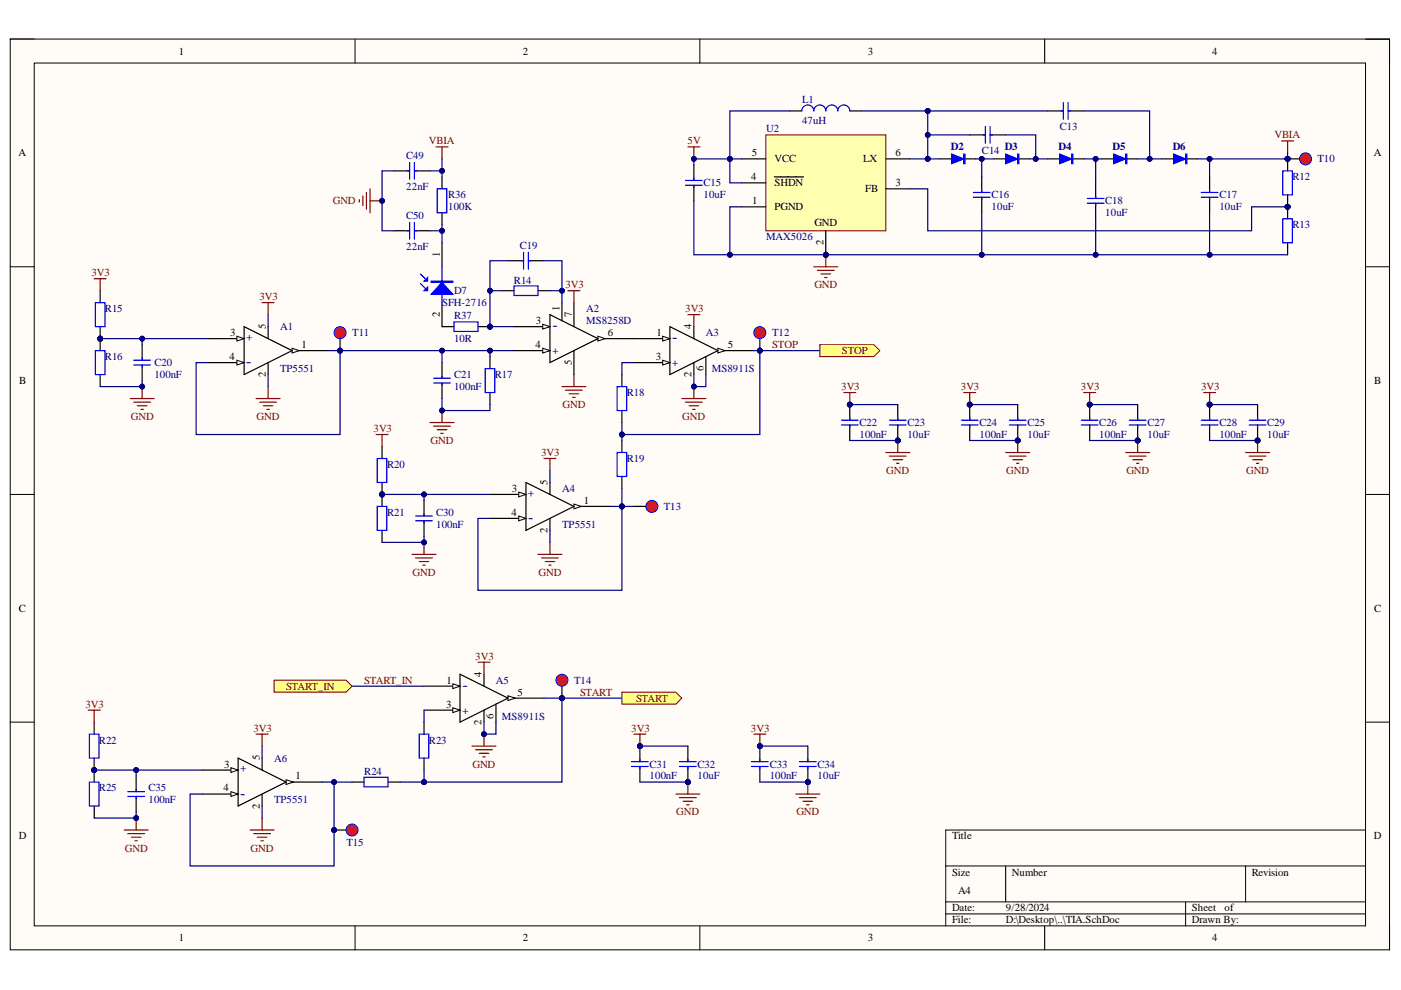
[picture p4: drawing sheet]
<svg xmlns="http://www.w3.org/2000/svg" width="297mm" height="210mm" viewBox="0 0 297 210" stroke-linecap="round" stroke-linejoin="round" font-family="sans-serif">
<defs><g id="words">
<g font-size="3.5" fill="#000080">
<text x="117.2" y="70">-</text>
<text x="53.3" y="76.1" transform="rotate(-180 53.3 76.1)">-</text>
<text x="142.5" y="72.5">-</text>
<text x="113.1" y="109.1" transform="rotate(-180 113.1 109.1)">-</text>
<text x="98" y="146.3">-</text>
<text x="52" y="167.6" transform="rotate(-180 52 167.6)">-</text>
</g>
<g font-size="2.3">
<text x="37.9" y="11.6">1</text>
<text x="110.8" y="11.6">2</text>
<text x="184" y="11.6">3</text>
<text x="257" y="11.6">4</text>
<text x="3.9" y="33.1">A</text>
<text x="159.4" y="33.1">5</text>
<text x="164.2" y="34.4">VCC</text>
<text x="183" y="34.4">LX</text>
<text x="189.8" y="33.1">6</text>
<text x="291.3" y="33.1">A</text>
<text x="159.3" y="38.2">4</text>
<text x="164.2" y="39.5">SHDN</text>
<text x="183.4" y="40.8">FB</text>
<text x="189.8" y="39.5">3</text>
<text x="159.5" y="43.3">1</text>
<text x="164.2" y="44.6">PGND</text>
<text x="172.7" y="47.9">GND</text>
<text x="174.6" y="52" transform="rotate(-90 174.6 52)">2</text>
<text x="93.2" y="54.5" transform="rotate(-90 93.2 54.5)">1</text>
<text x="118.6" y="65.9" transform="rotate(-90 118.6 65.9)">1</text>
<text x="48.8" y="71.3">3</text>
<text x="56.3" y="69.7" transform="rotate(-90 56.3 69.7)">5</text>
<text x="93.2" y="67.3" transform="rotate(-90 93.2 67.3)">2</text>
<text x="113.6" y="68.7">3</text>
<text x="121.2" y="67.2" transform="rotate(-90 121.2 67.2)">7</text>
<text x="128.8" y="71.3">6</text>
<text x="139.2" y="71.3">1</text>
<text x="146.6" y="69.7" transform="rotate(-90 146.6 69.7)">4</text>
<text x="48.6" y="76.3">4</text>
<text x="64" y="73.8">1</text>
<text x="113.5" y="73.8">4</text>
<text x="121.2" y="77.4" transform="rotate(-90 121.2 77.4)">5</text>
<text x="139.1" y="76.3">3</text>
<text x="154.3" y="73.8">5</text>
<text x="4.1" y="81.4">B</text>
<text x="56.3" y="80" transform="rotate(-90 56.3 80)">2</text>
<text x="146.6" y="80" transform="rotate(-90 146.6 80)">2</text>
<text x="149.1" y="78.7" transform="rotate(-90 149.1 78.7)">6</text>
<text x="291.4" y="81.4">B</text>
<text x="108.5" y="104.3">3</text>
<text x="116.1" y="102.8" transform="rotate(-90 116.1 102.8)">5</text>
<text x="123.8" y="106.9">1</text>
<text x="108.5" y="109.4">4</text>
<text x="116.1" y="113" transform="rotate(-90 116.1 113)">2</text>
<text x="4" y="129.7">C</text>
<text x="291.4" y="129.7">C</text>
<text x="102.1" y="143.5" transform="rotate(-90 102.1 143.5)">4</text>
<text x="94.7" y="145">1</text>
<text x="109.7" y="147.5">5</text>
<text x="94.6" y="150.1">3</text>
<text x="102.1" y="153.7" transform="rotate(-90 102.1 153.7)">2</text>
<text x="104.6" y="152.4" transform="rotate(-90 104.6 152.4)">6</text>
<text x="55.1" y="161.2" transform="rotate(-90 55.1 161.2)">5</text>
<text x="47.4" y="167.8">4</text>
<text x="47.5" y="162.7">3</text>
<text x="62.7" y="165.3">1</text>
<text x="55.1" y="171.4" transform="rotate(-90 55.1 171.4)">2</text>
<text x="4" y="178">D</text>
<text x="201.8" y="178">Title</text>
<text x="291.3" y="178">D</text>
<text x="201.8" y="185.6">Size</text>
<text x="214.5" y="185.6">Number</text>
<text x="265.4" y="185.6">Revision</text>
<text x="203.1" y="189.4">A4</text>
<text x="201.8" y="193.3">Date:</text>
<text x="201.8" y="195.8">File:</text>
<text x="213.3" y="193.3">9/28/2024</text>
<text x="213.3" y="195.8">D:\Desktop\..\TIA.SchDoc</text>
<text x="252.7" y="193.3">Sheet</text>
<text x="252.7" y="195.8">Drawn By:</text>
<text x="259.6" y="193.3">of</text>
<text x="37.9" y="199.6">1</text>
<text x="110.8" y="199.6">2</text>
<text x="184" y="199.6">3</text>
<text x="257" y="199.6">4</text>
</g>
<g font-size="2.3" fill="#000080">
<text x="170" y="21.7">L1</text>
<text x="162.4" y="28.1">U2</text>
<text x="170" y="26.3">47uH</text>
<text x="224.7" y="27.6">C13</text>
<text x="86.1" y="33.7">C49</text>
<text x="201.6" y="31.9">D2</text>
<text x="208.2" y="32.6">C14</text>
<text x="213" y="31.9">D3</text>
<text x="224.4" y="31.9">D4</text>
<text x="235.9" y="31.9">D5</text>
<text x="248.6" y="31.9">D6</text>
<text x="279.3" y="34.4">T10</text>
<text x="86.1" y="40.2">22nF</text>
<text x="149.1" y="39.5">C15</text>
<text x="274" y="38.2">R12</text>
<text x="86.1" y="46.3">C50</text>
<text x="95" y="42">R36</text>
<text x="95" y="44.6">100K</text>
<text x="149.1" y="42">10uF</text>
<text x="210.2" y="42">C16</text>
<text x="210.2" y="44.6">10uF</text>
<text x="234.3" y="43.3">C18</text>
<text x="234.3" y="45.8">10uF</text>
<text x="258.5" y="42">C17</text>
<text x="258.5" y="44.6">10uF</text>
<text x="86.1" y="53">22nF</text>
<text x="110.2" y="52.8">C19</text>
<text x="162.4" y="51">MAX5026</text>
<text x="274" y="48.4">R13</text>
<text x="93.7" y="64.9">SFH-2716</text>
<text x="96.3" y="62.4">D7</text>
<text x="109" y="60.1">R14</text>
<text x="22.2" y="66.2">R15</text>
<text x="53.5" y="71" transform="rotate(-180 53.5 71)">+</text>
<text x="59.4" y="70">A1</text>
<text x="74.7" y="71.3">T11</text>
<text x="96.3" y="67.7">R37</text>
<text x="124.3" y="66.2">A2</text>
<text x="124.3" y="68.7">MS8258D</text>
<text x="149.7" y="71.3">A3</text>
<text x="163.7" y="71.3">T12</text>
<text x="22.2" y="76.3">R16</text>
<text x="32.7" y="77.6">C20</text>
<text x="96.3" y="72.5">10R</text>
<text x="117.2" y="75.1">+</text>
<text x="142.5" y="77.6">+</text>
<text x="32.7" y="80.1">100nF</text>
<text x="59.4" y="78.9">TP5551</text>
<text x="96.3" y="80.1">C21</text>
<text x="96.3" y="82.7">100nF</text>
<text x="104.9" y="80.1">R17</text>
<text x="132.9" y="84">R18</text>
<text x="150.9" y="78.9">MS8911S</text>
<text x="182.2" y="90.3">C22</text>
<text x="182.2" y="92.9">100nF</text>
<text x="192.4" y="90.3">C23</text>
<text x="192.4" y="92.9">10uF</text>
<text x="207.7" y="90.3">C24</text>
<text x="207.7" y="92.9">100nF</text>
<text x="217.8" y="90.3">C25</text>
<text x="217.8" y="92.9">10uF</text>
<text x="233.1" y="90.3">C26</text>
<text x="233.1" y="92.9">100nF</text>
<text x="243.3" y="90.3">C27</text>
<text x="243.3" y="92.9">10uF</text>
<text x="258.5" y="90.3">C28</text>
<text x="258.5" y="92.9">100nF</text>
<text x="268.7" y="90.3">C29</text>
<text x="268.7" y="92.9">10uF</text>
<text x="82.1" y="99.3">R20</text>
<text x="132.9" y="98">R19</text>
<text x="113.3" y="104.1" transform="rotate(-180 113.3 104.1)">+</text>
<text x="119.2" y="104.3">A4</text>
<text x="82.1" y="109.4">R21</text>
<text x="92.5" y="109.4">C30</text>
<text x="92.5" y="111.9">100nF</text>
<text x="119.2" y="111.9">TP5551</text>
<text x="140.8" y="108.1">T13</text>
<text x="105.2" y="145">A5</text>
<text x="121.7" y="145">T14</text>
<text x="98" y="151.3">+</text>
<text x="106.4" y="152.6">MS8911S</text>
<text x="21" y="157.7">R22</text>
<text x="58.1" y="161.5">A6</text>
<text x="90.9" y="157.7">R23</text>
<text x="21" y="167.8">R25</text>
<text x="31.5" y="167.8">C35</text>
<text x="52.3" y="162.5" transform="rotate(-180 52.3 162.5)">+</text>
<text x="77.2" y="164.3">R24</text>
<text x="137.7" y="162.7">C31</text>
<text x="137.7" y="165.3">100nF</text>
<text x="147.9" y="162.7">C32</text>
<text x="147.9" y="165.3">10uF</text>
<text x="163.2" y="162.7">C33</text>
<text x="163.2" y="165.3">100nF</text>
<text x="173.3" y="162.7">C34</text>
<text x="173.3" y="165.3">10uF</text>
<text x="31.5" y="170.3">100nF</text>
<text x="58.1" y="170.3">TP5551</text>
<text x="73.4" y="179.3">T15</text>
</g>
<g font-size="2.3" fill="#800000">
<text x="270.2" y="29.3">VBIA</text>
<text x="90.9" y="30.6">VBIA</text>
<text x="145.8" y="30.6">5V</text>
<text x="70.6" y="43.3">GND</text>
<text x="19.4" y="58.6">3V3</text>
<text x="55" y="63.7">3V3</text>
<text x="119.9" y="61.1">3V3</text>
<text x="172.7" y="61.1">GND</text>
<text x="145.3" y="66.2">3V3</text>
<text x="163.7" y="73.8">STOP</text>
<text x="178.5" y="75.1">STOP</text>
<text x="178.3" y="82.7">3V3</text>
<text x="203.7" y="82.7">3V3</text>
<text x="229.2" y="82.7">3V3</text>
<text x="254.6" y="82.7">3V3</text>
<text x="27.7" y="89">GND</text>
<text x="54.4" y="89">GND</text>
<text x="119.3" y="86.5">GND</text>
<text x="144.7" y="89">GND</text>
<text x="79.2" y="91.6">3V3</text>
<text x="91.3" y="94.2">GND</text>
<text x="114.7" y="96.7">3V3</text>
<text x="187.9" y="100.5">GND</text>
<text x="213.4" y="100.5">GND</text>
<text x="238.8" y="100.5">GND</text>
<text x="264.2" y="100.5">GND</text>
<text x="87.5" y="122.1">GND</text>
<text x="114.2" y="122.1">GND</text>
<text x="100.8" y="139.9">3V3</text>
<text x="60.7" y="146.3">START_IN</text>
<text x="77.2" y="145">START_IN</text>
<text x="123" y="147.5">START</text>
<text x="134.8" y="148.8">START</text>
<text x="18.1" y="150.1">3V3</text>
<text x="53.7" y="155.1">3V3</text>
<text x="133.8" y="155.1">3V3</text>
<text x="159.2" y="155.1">3V3</text>
<text x="100.2" y="162.7">GND</text>
<text x="143.4" y="172.9">GND</text>
<text x="168.9" y="172.9">GND</text>
<text x="26.5" y="180.6">GND</text>
<text x="53.1" y="180.6">GND</text>
</g>
</g></defs>
<path d="M2.2 8.3h292.4v193.1h-292.4z" fill-rule="evenodd" fill="#fffcf8"/>
<path d="M2.2 8.3h292.4v193.1h-292.4z" fill="none" stroke="#000" stroke-width=".21"/>
<path d="M7.3 13.4h282.2v182.9h-282.2z" fill-rule="evenodd" fill="#fffcf8"/>
<g fill="none" stroke="#000" stroke-width=".21">
<path d="M2.2 8.3h5.1M7.3 13.4h282.2v182.9h-282.2zM75.3 8.3v5.1M148.4 8.3v5.1M221.5 8.3v5.1M289.5 8.3h5.1v5.1M2.2 56.6h5.1M289.5 56.6h5.1M2.2 104.8h5.1M289.5 104.8h5.1M2.2 153.1h5.1M289.5 153.1h5.1"/>
<path d="M289.5 176h-89v20.3M75.3 196.3v5.1M148.4 196.3v5.1M200.5 183.6h89M200.5 191.2h89M200.5 193.8h89M213.2 183.6v7.6M221.5 196.3v5.1M251.4 191.2v5.1M264.1 183.6v7.6M294.6 196.3v5.1"/>
</g>
<path d="M109 69.3h7.6" fill="none" stroke="#000" stroke-width=".25"/>
<path d="M115.1 68.8l1.5 .5-1.5 .5z" fill="#f8fcff"/>
<path d="M115.1 68.8l1.5 .5-1.5 .5z" fill="none" stroke="#000" stroke-width=".21"/>
<path d="M109 74.3h7.6" fill="none" stroke="#000" stroke-width=".25"/>
<path d="M115.1 73.8l1.5 .5-1.5 .5z" fill="#f8fcff"/>
<path d="M115.1 73.8l1.5 .5-1.5 .5z" fill="none" stroke="#000" stroke-width=".21"/>
<path d="M126.8 71.8h7.6" fill="none" stroke="#000" stroke-width=".25"/>
<path d="M126.8 71.3l1.5 .5-1.5 .5z" fill="#f8fcff"/>
<path d="M126.8 71.3l1.5 .5-1.5 .5z" fill="none" stroke="#000" stroke-width=".21"/>
<path d="M107.7 55.3h3.3M112 55.3h3.3M93.7 76.9v3.3M103.9 75.6v2.6M106.4 61.6h2.6M114.1 61.6h2.5M116.6 66.7l10.2 5.1-10.2 5.1zM119.1 64.2v3.8M121.7 64.2v5.1M121.7 74.3v5.1M93.7 81.2v3.3M103.9 83.2v2.6" fill="none" stroke="#000" stroke-width=".25"/>
<path d="M110.5 55.3h.5M111 53.5v3.6M112 53.5v3.6M112 55.3h.5M93.7 79.7v.5M102.9 78.2h2v5h-2zM109 60.6h5.1v2.1h-5.1zM91.9 81.2h3.6M91.9 80.2h3.6M93.7 81.2v.5" fill="none" stroke="#00f" stroke-width=".25"/>
<path d="M120.4 61.6h2.6M121.7 61.6v2.6M121.7 79.4v2.6M91.2 89.6h5.1M91.9 90.3h3.6M92.7 91.1h2M93.5 91.9h.5M93.7 87v2.6M119.1 82h5.1M119.9 82.7h3.6M120.7 83.5h2M121.4 84.3h.5" fill="none" stroke="#800000" stroke-width=".25"/>
<circle cx="93.7" cy="87" r=".51" fill="#000080"/>
<circle cx="93.7" cy="87" r=".51" fill="none" stroke="#000080" stroke-width=".21"/>
<circle cx="180.2" cy="85.8" r=".51" fill="#000080"/>
<circle cx="180.2" cy="85.8" r=".51" fill="none" stroke="#000080" stroke-width=".21"/>
<path d="M180.2 85.8v3.3M180.2 90.1v3.3" fill="none" stroke="#000" stroke-width=".25"/>
<circle cx="180.2" cy="85.8" r=".51" fill="#000080"/>
<circle cx="180.2" cy="85.8" r=".51" fill="none" stroke="#000080" stroke-width=".21"/>
<path d="M178.4 89.1h3.6M178.4 90.1h3.6M180.2 88.6v.5M180.2 90.1v.5" fill="none" stroke="#00f" stroke-width=".25"/>
<circle cx="190.3" cy="93.4" r=".51" fill="#000080"/>
<circle cx="190.3" cy="93.4" r=".51" fill="none" stroke="#000080" stroke-width=".21"/>
<path d="M190.3 90.1v3.3" fill="none" stroke="#000" stroke-width=".25"/>
<circle cx="190.3" cy="93.4" r=".51" fill="#000080"/>
<circle cx="190.3" cy="93.4" r=".51" fill="none" stroke="#000080" stroke-width=".21"/>
<path d="M190.3 85.8v3.3" fill="none" stroke="#000" stroke-width=".25"/>
<path d="M188.6 89.1h3.5M188.6 90.1h3.5M190.3 88.6v.5M190.3 90.1v.5" fill="none" stroke="#00f" stroke-width=".25"/>
<path d="M178.9 83.2h2.5M180.2 83.2v2.6" fill="none" stroke="#800000" stroke-width=".25"/>
<circle cx="180.2" cy="85.8" r=".51" fill="#000080"/>
<circle cx="180.2" cy="85.8" r=".51" fill="none" stroke="#000080" stroke-width=".21"/>
<path d="M187.8 95.9h5.1M188.6 96.7h3.5M189.3 97.5h2.1M190.1 98.2h.5M190.3 93.4v2.5" fill="none" stroke="#800000" stroke-width=".25"/>
<circle cx="190.3" cy="93.4" r=".51" fill="#000080"/>
<circle cx="190.3" cy="93.4" r=".51" fill="none" stroke="#000080" stroke-width=".21"/>
<path d="M134.4 71.8h7.6" fill="none" stroke="#000" stroke-width=".25"/>
<path d="M140.5 71.3l1.5 .5-1.5 .5z" fill="#f8fcff"/>
<path d="M140.5 71.3l1.5 .5-1.5 .5z" fill="none" stroke="#000" stroke-width=".21"/>
<path d="M134.4 76.9h7.6" fill="none" stroke="#000" stroke-width=".25"/>
<path d="M140.5 76.4l1.5 .5-1.5 .5z" fill="#f8fcff"/>
<path d="M140.5 76.4l1.5 .5-1.5 .5z" fill="none" stroke="#000" stroke-width=".21"/>
<path d="M152.2 74.3h7.6" fill="none" stroke="#000" stroke-width=".25"/>
<path d="M152.2 73.8l1.5 .5-1.5 .5z" fill="#f8fcff"/>
<path d="M152.2 73.8l1.5 .5-1.5 .5z" fill="none" stroke="#000" stroke-width=".21"/>
<path d="M142 69.3l10.2 5-10.2 5.1zM147.1 69.3v2.5M147.1 76.9v2.5M149.7 75.6v3.8" fill="none" stroke="#000" stroke-width=".25"/>
<path d="M145.8 66.7h2.6M147.1 66.7v2.6" fill="none" stroke="#800000" stroke-width=".25"/>
<circle cx="135.7" cy="158.2" r=".51" fill="#000080"/>
<circle cx="135.7" cy="158.2" r=".51" fill="none" stroke="#000080" stroke-width=".21"/>
<path d="M135.7 158.2v3.3M135.7 162.5v3.3" fill="none" stroke="#000" stroke-width=".25"/>
<circle cx="135.7" cy="158.2" r=".51" fill="#000080"/>
<circle cx="135.7" cy="158.2" r=".51" fill="none" stroke="#000080" stroke-width=".21"/>
<path d="M133.9 161.5h3.5M133.9 162.5h3.5M135.7 161v.5M135.7 162.5v.5" fill="none" stroke="#00f" stroke-width=".25"/>
<circle cx="145.8" cy="165.8" r=".51" fill="#000080"/>
<circle cx="145.8" cy="165.8" r=".51" fill="none" stroke="#000080" stroke-width=".21"/>
<path d="M145.8 162.5v3.3" fill="none" stroke="#000" stroke-width=".25"/>
<circle cx="145.8" cy="165.8" r=".51" fill="#000080"/>
<circle cx="145.8" cy="165.8" r=".51" fill="none" stroke="#000080" stroke-width=".21"/>
<path d="M145.8 158.2v3.3" fill="none" stroke="#000" stroke-width=".25"/>
<path d="M144.1 161.5h3.5M144.1 162.5h3.5M145.8 161v.5M145.8 162.5v.5" fill="none" stroke="#00f" stroke-width=".25"/>
<path d="M134.4 155.7h2.5M135.7 155.7v2.5" fill="none" stroke="#800000" stroke-width=".25"/>
<circle cx="135.7" cy="158.2" r=".51" fill="#000080"/>
<circle cx="135.7" cy="158.2" r=".51" fill="none" stroke="#000080" stroke-width=".21"/>
<path d="M143.3 168.4h5.1M144.1 169.1h3.5M144.8 169.9h2.1M145.6 170.6h.5M145.8 165.8v2.6" fill="none" stroke="#800000" stroke-width=".25"/>
<circle cx="145.8" cy="165.8" r=".51" fill="#000080"/>
<circle cx="145.8" cy="165.8" r=".51" fill="none" stroke="#000080" stroke-width=".21"/>
<path d="M144.6 84.5h5.1M145.3 85.3h3.6M146.1 86h2M146.9 86.8h.5M147.1 82v2.5" fill="none" stroke="#800000" stroke-width=".25"/>
<circle cx="147.1" cy="82" r=".51" fill="#000080"/>
<circle cx="147.1" cy="82" r=".51" fill="none" stroke="#000080" stroke-width=".21"/>
<path d="M89.9 145.5h7.6" fill="none" stroke="#000" stroke-width=".25"/>
<path d="M96 145l1.5 .5-1.5 .5z" fill="#f8fcff"/>
<path d="M96 145l1.5 .5-1.5 .5z" fill="none" stroke="#000" stroke-width=".21"/>
<path d="M89.9 150.6h7.6" fill="none" stroke="#000" stroke-width=".25"/>
<path d="M96 150.1l1.5 .5-1.5 .5z" fill="#f8fcff"/>
<path d="M96 150.1l1.5 .5-1.5 .5z" fill="none" stroke="#000" stroke-width=".21"/>
<path d="M107.7 148h7.6" fill="none" stroke="#000" stroke-width=".25"/>
<path d="M107.7 147.5l1.5 .5-1.5 .5z" fill="#f8fcff"/>
<path d="M107.7 147.5l1.5 .5-1.5 .5z" fill="none" stroke="#000" stroke-width=".21"/>
<path d="M97.5 142.9l10.2 5.1-10.2 5.1zM102.6 142.9v2.6M102.6 150.6v2.5M105.2 149.3v3.8" fill="none" stroke="#000" stroke-width=".25"/>
<path d="M101.3 140.4h2.6M102.6 140.4v2.5" fill="none" stroke="#800000" stroke-width=".25"/>
<circle cx="161.1" cy="158.2" r=".51" fill="#000080"/>
<circle cx="161.1" cy="158.2" r=".51" fill="none" stroke="#000080" stroke-width=".21"/>
<path d="M161.1 158.2v3.3M161.1 162.5v3.3" fill="none" stroke="#000" stroke-width=".25"/>
<circle cx="161.1" cy="158.2" r=".51" fill="#000080"/>
<circle cx="161.1" cy="158.2" r=".51" fill="none" stroke="#000080" stroke-width=".21"/>
<path d="M159.3 161.5h3.6M159.3 162.5h3.6M161.1 161v.5M161.1 162.5v.5" fill="none" stroke="#00f" stroke-width=".25"/>
<circle cx="171.3" cy="165.8" r=".51" fill="#000080"/>
<circle cx="171.3" cy="165.8" r=".51" fill="none" stroke="#000080" stroke-width=".21"/>
<path d="M171.3 162.5v3.3" fill="none" stroke="#000" stroke-width=".25"/>
<circle cx="171.3" cy="165.8" r=".51" fill="#000080"/>
<circle cx="171.3" cy="165.8" r=".51" fill="none" stroke="#000080" stroke-width=".21"/>
<path d="M171.3 158.2v3.3" fill="none" stroke="#000" stroke-width=".25"/>
<path d="M169.5 161.5h3.6M169.5 162.5h3.6M171.3 161v.5M171.3 162.5v.5" fill="none" stroke="#00f" stroke-width=".25"/>
<path d="M159.8 155.7h2.6M161.1 155.7v2.5" fill="none" stroke="#800000" stroke-width=".25"/>
<circle cx="161.1" cy="158.2" r=".51" fill="#000080"/>
<circle cx="161.1" cy="158.2" r=".51" fill="none" stroke="#000080" stroke-width=".21"/>
<path d="M168.7 168.4h5.1M169.5 169.1h3.6M170.3 169.9h2M171 170.6h.5M171.3 165.8v2.6" fill="none" stroke="#800000" stroke-width=".25"/>
<circle cx="171.3" cy="165.8" r=".51" fill="#000080"/>
<circle cx="171.3" cy="165.8" r=".51" fill="none" stroke="#000080" stroke-width=".21"/>
<path d="M100.1 158.2h5.1M100.8 159h3.6M101.6 159.7h2M102.6 155.7v2.5M102.4 160.5h.5" fill="none" stroke="#800000" stroke-width=".25"/>
<circle cx="102.6" cy="155.7" r=".51" fill="#000080"/>
<circle cx="102.6" cy="155.7" r=".51" fill="none" stroke="#000080" stroke-width=".21"/>
<path d="M131.9 79.4v2.6M131.9 87v2.6M131.9 93.4v2.5M131.9 101v2.6M89.9 153.1v2.6M42.9 168.4h7.6M74.6 165.8h2.6M82.3 165.8h2.5M89.9 160.7v2.6" fill="none" stroke="#000" stroke-width=".25"/>
<path d="M130.8 82h2.1v5h-2.1zM130.8 95.9h2.1v5.1h-2.1zM88.9 155.7h2v5h-2zM77.2 164.8h5.1v2h-5.1z" fill="none" stroke="#00f" stroke-width=".25"/>
<path d="M49 167.8l1.5 .6-1.5 .5z" fill="#f8fcff"/>
<path d="M49 167.8l1.5 .6-1.5 .5z" fill="none" stroke="#000" stroke-width=".21"/>
<path d="M42.9 163.3h7.6" fill="none" stroke="#000" stroke-width=".25"/>
<path d="M49 162.8l1.5 .5-1.5 .5z" fill="#f8fcff"/>
<path d="M49 162.8l1.5 .5-1.5 .5z" fill="none" stroke="#000" stroke-width=".21"/>
<path d="M60.7 165.8h7.6" fill="none" stroke="#000" stroke-width=".25"/>
<path d="M60.7 165.3l1.5 .5-1.5 .5z" fill="#f8fcff"/>
<path d="M60.7 165.3l1.5 .5-1.5 .5z" fill="none" stroke="#000" stroke-width=".21"/>
<path d="M50.5 160.7l10.2 5.1-10.2 5.1zM55.6 160.7v2.6M55.6 168.4v2.5" fill="none" stroke="#000" stroke-width=".25"/>
<path d="M54.3 155.7h2.5M55.6 155.7v2.5M53 176h5.1M53.8 176.7h3.6M54.6 177.5h2M55.3 178.3h.5M55.6 173.4v2.6" fill="none" stroke="#800000" stroke-width=".25"/>
<circle cx="20" cy="163.3" r=".51" fill="#000080"/>
<circle cx="20" cy="163.3" r=".51" fill="none" stroke="#000080" stroke-width=".21"/>
<path d="M20 163.3v2.5M20 170.9v2.5" fill="none" stroke="#000" stroke-width=".25"/>
<circle cx="20" cy="163.3" r=".51" fill="#000080"/>
<circle cx="20" cy="163.3" r=".51" fill="none" stroke="#000080" stroke-width=".21"/>
<path d="M19 165.8h2v5.1h-2z" fill="none" stroke="#00f" stroke-width=".25"/>
<circle cx="20" cy="163.3" r=".51" fill="#000080"/>
<circle cx="20" cy="163.3" r=".51" fill="none" stroke="#000080" stroke-width=".21"/>
<path d="M20 160.7v2.6" fill="none" stroke="#000" stroke-width=".25"/>
<circle cx="20" cy="163.3" r=".51" fill="#000080"/>
<circle cx="20" cy="163.3" r=".51" fill="none" stroke="#000080" stroke-width=".21"/>
<path d="M20 153.1v2.6M28.9 164.5v3.3M28.9 168.9v3.3" fill="none" stroke="#000" stroke-width=".25"/>
<path d="M19 155.7h2v5h-2zM27.1 168.9h3.6M27.1 167.8h3.6M28.9 167.3v.5M28.9 168.9v.5" fill="none" stroke="#00f" stroke-width=".25"/>
<path d="M18.7 150.6h2.5M20 150.6v2.5M26.3 176h5.1M27.1 176.7h3.6M27.9 177.5h2M28.6 178.3h.5M28.9 173.4v2.6" fill="none" stroke="#800000" stroke-width=".25"/>
<circle cx="28.9" cy="173.4" r=".51" fill="#000080"/>
<circle cx="28.9" cy="173.4" r=".51" fill="none" stroke="#000080" stroke-width=".21"/>
<path d="M103.9 109.9h7.6" fill="none" stroke="#000" stroke-width=".25"/>
<path d="M110 109.4l1.5 .5-1.5 .5z" fill="#f8fcff"/>
<path d="M110 109.4l1.5 .5-1.5 .5z" fill="none" stroke="#000" stroke-width=".21"/>
<path d="M103.9 104.8h7.6" fill="none" stroke="#000" stroke-width=".25"/>
<path d="M110 104.3l1.5 .5-1.5 .5z" fill="#f8fcff"/>
<path d="M110 104.3l1.5 .5-1.5 .5z" fill="none" stroke="#000" stroke-width=".21"/>
<path d="M121.7 107.4h7.6" fill="none" stroke="#000" stroke-width=".25"/>
<path d="M121.7 106.9l1.5 .5-1.5 .5z" fill="#f8fcff"/>
<path d="M121.7 106.9l1.5 .5-1.5 .5z" fill="none" stroke="#000" stroke-width=".21"/>
<path d="M111.5 102.3l10.2 5.1-10.2 5.1zM116.6 102.3v2.5M116.6 109.9v2.6" fill="none" stroke="#000" stroke-width=".25"/>
<path d="M115.3 97.2h2.6M116.6 97.2v2.6M114.1 117.5h5M114.8 118.3h3.6M115.6 119.1h2M116.3 119.8h.6M116.6 115v2.5" fill="none" stroke="#800000" stroke-width=".25"/>
<circle cx="81" cy="104.8" r=".51" fill="#000080"/>
<circle cx="81" cy="104.8" r=".51" fill="none" stroke="#000080" stroke-width=".21"/>
<path d="M81 104.8v2.6M81 112.5v2.5" fill="none" stroke="#000" stroke-width=".25"/>
<circle cx="81" cy="104.8" r=".51" fill="#000080"/>
<circle cx="81" cy="104.8" r=".51" fill="none" stroke="#000080" stroke-width=".21"/>
<path d="M80 107.4h2v5.1h-2z" fill="none" stroke="#00f" stroke-width=".25"/>
<circle cx="81" cy="104.8" r=".51" fill="#000080"/>
<circle cx="81" cy="104.8" r=".51" fill="none" stroke="#000080" stroke-width=".21"/>
<path d="M81 102.3v2.5" fill="none" stroke="#000" stroke-width=".25"/>
<circle cx="81" cy="104.8" r=".51" fill="#000080"/>
<circle cx="81" cy="104.8" r=".51" fill="none" stroke="#000080" stroke-width=".21"/>
<path d="M81 94.7v2.5M89.9 106.1v3.3M89.9 110.4v3.3" fill="none" stroke="#000" stroke-width=".25"/>
<path d="M80 97.2h2v5.1h-2zM88.1 110.4h3.6M88.1 109.4h3.6M89.9 108.9v.5M89.9 110.4v.5" fill="none" stroke="#00f" stroke-width=".25"/>
<path d="M79.7 92.1h2.6M81 92.1v2.6M87.4 117.5h5M88.1 118.3h3.6M88.9 119.1h2M89.6 119.8h.6M89.9 115v2.5" fill="none" stroke="#800000" stroke-width=".25"/>
<circle cx="89.9" cy="115" r=".51" fill="#000080"/>
<circle cx="89.9" cy="115" r=".51" fill="none" stroke="#000080" stroke-width=".21"/>
<circle cx="205.6" cy="85.8" r=".51" fill="#000080"/>
<circle cx="205.6" cy="85.8" r=".51" fill="none" stroke="#000080" stroke-width=".21"/>
<path d="M205.6 85.8v3.3M205.6 90.1v3.3" fill="none" stroke="#000" stroke-width=".25"/>
<circle cx="205.6" cy="85.8" r=".51" fill="#000080"/>
<circle cx="205.6" cy="85.8" r=".51" fill="none" stroke="#000080" stroke-width=".21"/>
<path d="M203.8 89.1h3.6M203.8 90.1h3.6M205.6 88.6v.5M205.6 90.1v.5" fill="none" stroke="#00f" stroke-width=".25"/>
<circle cx="215.8" cy="93.4" r=".51" fill="#000080"/>
<circle cx="215.8" cy="93.4" r=".51" fill="none" stroke="#000080" stroke-width=".21"/>
<path d="M215.8 90.1v3.3" fill="none" stroke="#000" stroke-width=".25"/>
<circle cx="215.8" cy="93.4" r=".51" fill="#000080"/>
<circle cx="215.8" cy="93.4" r=".51" fill="none" stroke="#000080" stroke-width=".21"/>
<path d="M215.8 85.8v3.3" fill="none" stroke="#000" stroke-width=".25"/>
<path d="M214 89.1h3.6M214 90.1h3.6M215.8 88.6v.5M215.8 90.1v.5" fill="none" stroke="#00f" stroke-width=".25"/>
<path d="M204.3 83.2h2.6M205.6 83.2v2.6" fill="none" stroke="#800000" stroke-width=".25"/>
<circle cx="205.6" cy="85.8" r=".51" fill="#000080"/>
<circle cx="205.6" cy="85.8" r=".51" fill="none" stroke="#000080" stroke-width=".21"/>
<path d="M213.2 95.9h5.1M214 96.7h3.6M214.8 97.5h2M215.5 98.2h.5M215.8 93.4v2.5" fill="none" stroke="#800000" stroke-width=".25"/>
<circle cx="215.8" cy="93.4" r=".51" fill="#000080"/>
<circle cx="215.8" cy="93.4" r=".51" fill="none" stroke="#000080" stroke-width=".21"/>
<circle cx="231" cy="85.8" r=".51" fill="#000080"/>
<circle cx="231" cy="85.8" r=".51" fill="none" stroke="#000080" stroke-width=".21"/>
<path d="M231 85.8v3.3M231 90.1v3.3" fill="none" stroke="#000" stroke-width=".25"/>
<circle cx="231" cy="85.8" r=".51" fill="#000080"/>
<circle cx="231" cy="85.8" r=".51" fill="none" stroke="#000080" stroke-width=".21"/>
<path d="M229.2 89.1h3.6M229.2 90.1h3.6M231 88.6v.5M231 90.1v.5" fill="none" stroke="#00f" stroke-width=".25"/>
<circle cx="241.2" cy="93.4" r=".51" fill="#000080"/>
<circle cx="241.2" cy="93.4" r=".51" fill="none" stroke="#000080" stroke-width=".21"/>
<path d="M241.2 90.1v3.3" fill="none" stroke="#000" stroke-width=".25"/>
<circle cx="241.2" cy="93.4" r=".51" fill="#000080"/>
<circle cx="241.2" cy="93.4" r=".51" fill="none" stroke="#000080" stroke-width=".21"/>
<path d="M241.2 85.8v3.3" fill="none" stroke="#000" stroke-width=".25"/>
<path d="M239.4 89.1h3.6M239.4 90.1h3.6M241.2 88.6v.5M241.2 90.1v.5" fill="none" stroke="#00f" stroke-width=".25"/>
<path d="M229.8 83.2h2.5M231 83.2v2.6" fill="none" stroke="#800000" stroke-width=".25"/>
<circle cx="231" cy="85.8" r=".51" fill="#000080"/>
<circle cx="231" cy="85.8" r=".51" fill="none" stroke="#000080" stroke-width=".21"/>
<path d="M238.7 95.9h5M239.4 96.7h3.6M240.2 97.5h2M241 98.2h.5M241.2 93.4v2.5" fill="none" stroke="#800000" stroke-width=".25"/>
<circle cx="241.2" cy="93.4" r=".51" fill="#000080"/>
<circle cx="241.2" cy="93.4" r=".51" fill="none" stroke="#000080" stroke-width=".21"/>
<path d="M93.7 51.5v5.1M93.7 64.2v5.1" fill="none" stroke="#000" stroke-width=".25"/>
<path d="M89.1 58.1l1.1 1M93.7 56.6v7.6M89.1 60.1l1.1 1" fill="none" stroke="#00f" stroke-width=".25"/>
<path d="M93.7 59.9l2.3 2.5h-4.6z" fill="#00f"/>
<path d="M91.4 59.6h4.6v.3h-4.6zM91.4 59.7h4.6M93.7 59.9l2.3 2.5h-4.6z" fill="none" stroke="#00f" stroke-width=".25"/>
<path d="M90.7 58.8v.8h-.8z" fill="#00f"/>
<path d="M90.7 58.8v.8h-.8z" fill="none" stroke="#00f" stroke-width=".25"/>
<path d="M89.9 61.6l.8-.7v.7z" fill="#00f"/>
<path d="M89.9 61.6l.8-.7v.7z" fill="none" stroke="#00f" stroke-width=".25"/>
<path d="M44.1 76.9h7.7" fill="none" stroke="#000" stroke-width=".25"/>
<path d="M50.2 76.4l1.6 .5-1.6 .5z" fill="#f8fcff"/>
<path d="M50.2 76.4l1.6 .5-1.6 .5z" fill="none" stroke="#000" stroke-width=".21"/>
<path d="M44.1 71.8h7.7" fill="none" stroke="#000" stroke-width=".25"/>
<path d="M50.2 71.3l1.6 .5-1.6 .5z" fill="#f8fcff"/>
<path d="M50.2 71.3l1.6 .5-1.6 .5z" fill="none" stroke="#000" stroke-width=".21"/>
<path d="M61.9 74.3h7.7" fill="none" stroke="#000" stroke-width=".25"/>
<path d="M61.9 73.8l1.6 .5-1.6 .5z" fill="#f8fcff"/>
<path d="M61.9 73.8l1.6 .5-1.6 .5z" fill="none" stroke="#000" stroke-width=".21"/>
<path d="M51.8 69.3l10.1 5-10.1 5.1zM56.8 69.3v2.5M56.8 76.9v2.5" fill="none" stroke="#000" stroke-width=".25"/>
<path d="M55.6 64.2h2.5M56.8 64.2v2.5M54.3 84.5h5.1M55.1 85.3h3.5M55.8 86h2.1M56.6 86.8h.5M56.8 82v2.5" fill="none" stroke="#800000" stroke-width=".25"/>
<circle cx="21.2" cy="71.8" r=".51" fill="#000080"/>
<circle cx="21.2" cy="71.8" r=".51" fill="none" stroke="#000080" stroke-width=".21"/>
<path d="M21.2 71.8v2.5M21.2 79.4v2.6" fill="none" stroke="#000" stroke-width=".25"/>
<circle cx="21.2" cy="71.8" r=".51" fill="#000080"/>
<circle cx="21.2" cy="71.8" r=".51" fill="none" stroke="#000080" stroke-width=".21"/>
<path d="M20.2 74.3h2.1v5.1h-2.1z" fill="none" stroke="#00f" stroke-width=".25"/>
<circle cx="21.2" cy="71.8" r=".51" fill="#000080"/>
<circle cx="21.2" cy="71.8" r=".51" fill="none" stroke="#000080" stroke-width=".21"/>
<path d="M21.2 69.3v2.5" fill="none" stroke="#000" stroke-width=".25"/>
<circle cx="21.2" cy="71.8" r=".51" fill="#000080"/>
<circle cx="21.2" cy="71.8" r=".51" fill="none" stroke="#000080" stroke-width=".21"/>
<path d="M21.2 61.6v2.6M30.1 73.1v3.3M30.1 77.4v3.3" fill="none" stroke="#000" stroke-width=".25"/>
<path d="M20.2 64.2h2.1v5.1h-2.1zM28.4 77.4h3.5M28.4 76.4h3.5M30.1 75.9v.5M30.1 77.4v.5" fill="none" stroke="#00f" stroke-width=".25"/>
<path d="M20 59.1h2.5M21.2 59.1v2.5M27.6 84.5h5.1M28.4 85.3h3.5M29.1 86h2.1M29.9 86.8h.5M30.1 82v2.5" fill="none" stroke="#800000" stroke-width=".25"/>
<circle cx="30.1" cy="82" r=".51" fill="#000080"/>
<circle cx="30.1" cy="82" r=".51" fill="none" stroke="#000080" stroke-width=".21"/>
<circle cx="256.5" cy="85.8" r=".51" fill="#000080"/>
<circle cx="256.5" cy="85.8" r=".51" fill="none" stroke="#000080" stroke-width=".21"/>
<path d="M256.5 85.8v3.3M256.5 90.1v3.3" fill="none" stroke="#000" stroke-width=".25"/>
<circle cx="256.5" cy="85.8" r=".51" fill="#000080"/>
<circle cx="256.5" cy="85.8" r=".51" fill="none" stroke="#000080" stroke-width=".21"/>
<path d="M254.7 89.1h3.5M254.7 90.1h3.5M256.5 88.6v.5M256.5 90.1v.5" fill="none" stroke="#00f" stroke-width=".25"/>
<circle cx="266.6" cy="93.4" r=".51" fill="#000080"/>
<circle cx="266.6" cy="93.4" r=".51" fill="none" stroke="#000080" stroke-width=".21"/>
<path d="M266.6 90.1v3.3" fill="none" stroke="#000" stroke-width=".25"/>
<circle cx="266.6" cy="93.4" r=".51" fill="#000080"/>
<circle cx="266.6" cy="93.4" r=".51" fill="none" stroke="#000080" stroke-width=".21"/>
<path d="M266.6 85.8v3.3" fill="none" stroke="#000" stroke-width=".25"/>
<path d="M264.9 89.1h3.5M264.9 90.1h3.5M266.6 88.6v.5M266.6 90.1v.5" fill="none" stroke="#00f" stroke-width=".25"/>
<path d="M255.2 83.2h2.5M256.5 83.2v2.6" fill="none" stroke="#800000" stroke-width=".25"/>
<circle cx="256.5" cy="85.8" r=".51" fill="#000080"/>
<circle cx="256.5" cy="85.8" r=".51" fill="none" stroke="#000080" stroke-width=".21"/>
<path d="M264.1 95.9h5.1M264.9 96.7h3.5M265.6 97.5h2.1M266.4 98.2h.5M266.6 93.4v2.5" fill="none" stroke="#800000" stroke-width=".25"/>
<circle cx="266.6" cy="93.4" r=".51" fill="#000080"/>
<circle cx="266.6" cy="93.4" r=".51" fill="none" stroke="#000080" stroke-width=".21"/>
<circle cx="72.1" cy="74.3" r=".51" fill="#000080"/>
<circle cx="72.1" cy="74.3" r=".51" fill="none" stroke="#000080" stroke-width=".21"/>
<circle cx="72.1" cy="70.5" r="1.27" fill="#ee0e22"/>
<circle cx="72.1" cy="70.5" r="1.27" fill="none" stroke="#00f" stroke-width=".21"/>
<path d="M72.1 71.8v2.5" fill="none" stroke="#000" stroke-width=".25"/>
<circle cx="72.1" cy="74.3" r=".51" fill="#000080"/>
<circle cx="72.1" cy="74.3" r=".51" fill="none" stroke="#000080" stroke-width=".21"/>
<circle cx="138.2" cy="107.4" r="1.27" fill="#ee0e22"/>
<circle cx="138.2" cy="107.4" r="1.27" fill="none" stroke="#00f" stroke-width=".21"/>
<path d="M134.4 107.4h2.5" fill="none" stroke="#000" stroke-width=".25"/>
<circle cx="70.8" cy="176" r=".51" fill="#000080"/>
<circle cx="70.8" cy="176" r=".51" fill="none" stroke="#000080" stroke-width=".21"/>
<circle cx="74.6" cy="176" r="1.27" fill="#ee0e22"/>
<circle cx="74.6" cy="176" r="1.27" fill="none" stroke="#00f" stroke-width=".21"/>
<path d="M70.8 176h2.6" fill="none" stroke="#000" stroke-width=".25"/>
<circle cx="70.8" cy="176" r=".51" fill="#000080"/>
<circle cx="70.8" cy="176" r=".51" fill="none" stroke="#000080" stroke-width=".21"/>
<path d="M92.4 31.1h2.6M93.7 31.1v2.6" fill="none" stroke="#800000" stroke-width=".25"/>
<circle cx="175.1" cy="54" r=".51" fill="#000080"/>
<circle cx="175.1" cy="54" r=".51" fill="none" stroke="#000080" stroke-width=".21"/>
<path d="M162.4 28.6h25.4v20.3h-25.4z" fill-rule="evenodd" fill="#ffffb0"/>
<path d="M162.4 28.6h25.4v20.3h-25.4z" fill="none" stroke="#800000" stroke-width=".21"/>
<path d="M157.3 43.9h5.1M175.1 48.9v5.1" fill="none" stroke="#000" stroke-width=".25"/>
<circle cx="175.1" cy="54" r=".51" fill="#000080"/>
<circle cx="175.1" cy="54" r=".51" fill="none" stroke="#000080" stroke-width=".21"/>
<path d="M147.1 35v3.3M147.1 39.3v3.3M157.3 38.8h5.1M157.3 33.7h5.1M164.1 37.5h6.3M187.8 33.7h5.1M187.8 40h5.1" fill="none" stroke="#000" stroke-width=".25"/>
<path d="M145.3 38.3h3.6M145.3 39.3h3.6M147.1 37.8v.5M147.1 39.3v.5" fill="none" stroke="#00f" stroke-width=".25"/>
<path d="M145.8 31.1h2.6M147.1 31.1v2.6" fill="none" stroke="#800000" stroke-width=".25"/>
<circle cx="147.1" cy="33.7" r=".51" fill="#000080"/>
<circle cx="147.1" cy="33.7" r=".51" fill="none" stroke="#000080" stroke-width=".21"/>
<path d="M167.5 23.5h2.5M180.2 23.5h2.5" fill="none" stroke="#000" stroke-width=".25"/>
<path d="M170 23.5a1.27 1.27 0 0 1 1.3-1.2 1.27 1.27 0 0 1 1.2 1.2 1.27 1.27 0 0 1 1.3-1.2 1.27 1.27 0 0 1 1.3 1.2 1.27 1.27 0 0 1 1.3-1.2 1.27 1.27 0 0 1 1.2 1.2 1.27 1.27 0 0 1 1.3-1.2 1.27 1.27 0 0 1 1.3 1.2" fill="none" stroke="#00f" stroke-width=".25"/>
<path d="M172.5 56.6h5.1M173.3 57.3h3.6M174.1 58.1h2M174.8 58.8h.5M175.1 54v2.6" fill="none" stroke="#800000" stroke-width=".25"/>
<circle cx="175.1" cy="54" r=".51" fill="#000080"/>
<circle cx="175.1" cy="54" r=".51" fill="none" stroke="#000080" stroke-width=".21"/>
<path d="M199.2 33.7h2.6M204.3 33.7h2.6" fill="none" stroke="#000" stroke-width=".25"/>
<path d="M204.3 32.7h.3v2h-.3zM204.5 32.7v2" fill="none" stroke="#00f" stroke-width=".25"/>
<path d="M201.8 32.7l2.5 1-2.5 1z" fill="#00f"/>
<path d="M201.8 32.7l2.5 1-2.5 1zM208.4 28.6h.5M208.9 26.8v3.6M209.9 26.8v3.6M209.9 28.6h.5M227.2 32.7h.3v2h-.3zM227.3 32.7v2" fill="none" stroke="#00f" stroke-width=".25"/>
<path d="M205.6 28.6h3.3M209.9 28.6h3.3M222.1 33.7h2.6M227.2 33.7h2.6" fill="none" stroke="#000" stroke-width=".25"/>
<path d="M224.7 32.7l2.5 1-2.5 1z" fill="#00f"/>
<path d="M215.8 32.7h.2v2h-.2zM215.9 32.7v2M224.7 32.7l2.5 1-2.5 1z" fill="none" stroke="#00f" stroke-width=".25"/>
<path d="M210.7 33.7h2.5M215.8 33.7h2.5" fill="none" stroke="#000" stroke-width=".25"/>
<path d="M213.2 32.7l2.6 1-2.6 1z" fill="#00f"/>
<path d="M213.2 32.7l2.6 1-2.6 1zM206.4 40.8h3.5M206.4 41.8h3.5M208.2 40.3v.5M208.2 41.8v.5M230.5 42.1h3.6M230.5 43.1h3.6M232.3 41.6v.5M232.3 43.1v.5" fill="none" stroke="#00f" stroke-width=".25"/>
<path d="M208.2 37.5v3.3M232.3 38.8v3.3M208.2 41.8v3.3M232.3 43.1v3.3" fill="none" stroke="#000" stroke-width=".25"/>
<circle cx="273" cy="43.9" r=".51" fill="#000080"/>
<circle cx="273" cy="43.9" r=".51" fill="none" stroke="#000080" stroke-width=".21"/>
<path d="M273 43.9v2.5M273 51.5v2.5" fill="none" stroke="#000" stroke-width=".25"/>
<circle cx="273" cy="43.9" r=".51" fill="#000080"/>
<circle cx="273" cy="43.9" r=".51" fill="none" stroke="#000080" stroke-width=".21"/>
<path d="M272 46.4h2v5.1h-2z" fill="none" stroke="#00f" stroke-width=".25"/>
<circle cx="273" cy="43.9" r=".51" fill="#000080"/>
<circle cx="273" cy="43.9" r=".51" fill="none" stroke="#000080" stroke-width=".21"/>
<circle cx="273" cy="33.7" r=".51" fill="#000080"/>
<circle cx="273" cy="33.7" r=".51" fill="none" stroke="#000080" stroke-width=".21"/>
<path d="M273 41.3v2.6" fill="none" stroke="#000" stroke-width=".25"/>
<circle cx="273" cy="43.9" r=".51" fill="#000080"/>
<circle cx="273" cy="43.9" r=".51" fill="none" stroke="#000080" stroke-width=".21"/>
<path d="M273 33.7v2.5" fill="none" stroke="#000" stroke-width=".25"/>
<circle cx="273" cy="33.7" r=".51" fill="#000080"/>
<circle cx="273" cy="33.7" r=".51" fill="none" stroke="#000080" stroke-width=".21"/>
<path d="M238.7 32.7h.2v2h-.2zM238.8 32.7v2M272 36.2h2v5.1h-2z" fill="none" stroke="#00f" stroke-width=".25"/>
<path d="M233.6 33.7h2.5M238.7 33.7h2.5" fill="none" stroke="#000" stroke-width=".25"/>
<path d="M236.1 32.7l2.6 1-2.6 1z" fill="#00f"/>
<path d="M236.1 32.7l2.6 1-2.6 1z" fill="none" stroke="#00f" stroke-width=".25"/>
<circle cx="273" cy="33.7" r=".51" fill="#000080"/>
<circle cx="273" cy="33.7" r=".51" fill="none" stroke="#000080" stroke-width=".21"/>
<circle cx="276.8" cy="33.7" r="1.27" fill="#ee0e22"/>
<circle cx="276.8" cy="33.7" r="1.27" fill="none" stroke="#00f" stroke-width=".21"/>
<path d="M273 33.7h2.5" fill="none" stroke="#000" stroke-width=".25"/>
<circle cx="273" cy="33.7" r=".51" fill="#000080"/>
<circle cx="273" cy="33.7" r=".51" fill="none" stroke="#000080" stroke-width=".21"/>
<path d="M271.7 29.9h2.6M273 29.9v2.5" fill="none" stroke="#800000" stroke-width=".25"/>
<path d="M222.1 23.5h3.3M226.5 23.5h3.3M246.3 33.7h2.5M251.4 33.7h2.5M256.5 37.5v3.3M256.5 41.8v3.3" fill="none" stroke="#000" stroke-width=".25"/>
<path d="M224.9 23.5h.5M225.4 21.7v3.6M226.5 21.7v3.6M226.5 23.5h.5M251.4 32.7h.2v2h-.2zM251.5 32.7v2M254.7 40.8h3.5M254.7 41.8h3.5M256.5 40.3v.5M256.5 41.8v.5" fill="none" stroke="#00f" stroke-width=".25"/>
<path d="M248.8 32.7l2.6 1-2.6 1z" fill="#00f"/>
<path d="M248.8 32.7l2.6 1-2.6 1z" fill="none" stroke="#00f" stroke-width=".25"/>
<circle cx="119.1" cy="148" r=".51" fill="#000080"/>
<circle cx="119.1" cy="148" r=".51" fill="none" stroke="#000080" stroke-width=".21"/>
<circle cx="119.1" cy="144.2" r="1.27" fill="#ee0e22"/>
<circle cx="119.1" cy="144.2" r="1.27" fill="none" stroke="#00f" stroke-width=".21"/>
<path d="M119.1 145.5v2.5" fill="none" stroke="#000" stroke-width=".25"/>
<circle cx="119.1" cy="148" r=".51" fill="#000080"/>
<circle cx="119.1" cy="148" r=".51" fill="none" stroke="#000080" stroke-width=".21"/>
<circle cx="161.1" cy="74.3" r=".51" fill="#000080"/>
<circle cx="161.1" cy="74.3" r=".51" fill="none" stroke="#000080" stroke-width=".21"/>
<circle cx="161.1" cy="70.5" r="1.27" fill="#ee0e22"/>
<circle cx="161.1" cy="70.5" r="1.27" fill="none" stroke="#00f" stroke-width=".21"/>
<path d="M161.1 71.8v2.5" fill="none" stroke="#000" stroke-width=".25"/>
<circle cx="161.1" cy="74.3" r=".51" fill="#000080"/>
<circle cx="161.1" cy="74.3" r=".51" fill="none" stroke="#000080" stroke-width=".21"/>
<path d="M83.5 36.2h3.3M87.9 36.2h3.3M93.7 37.5v2.5M83.5 48.9h3.3M87.9 48.9h3.3M93.7 45.1v2.6" fill="none" stroke="#000" stroke-width=".25"/>
<path d="M86.3 36.2h.5M86.8 34.4v3.6M87.9 34.4v3.6M87.9 36.2h.5M86.3 48.9h.5M86.8 47.2v3.5M87.9 47.2v3.5M87.9 48.9h.5M92.7 40h2v5.1h-2z" fill="none" stroke="#00f" stroke-width=".25"/>
<path d="M273 32.4v1.3" fill="none" stroke="#000080" stroke-width=".25"/>
<circle cx="273" cy="33.7" r=".51" fill="#000080"/>
<circle cx="273" cy="33.7" r=".51" fill="none" stroke="#000080" stroke-width=".21"/>
<path d="M28.9 172.2v1.2h-8.9" fill="none" stroke="#000080" stroke-width=".25"/>
<circle cx="28.9" cy="173.4" r=".51" fill="#000080"/>
<circle cx="28.9" cy="173.4" r=".51" fill="none" stroke="#000080" stroke-width=".21"/>
<path d="M20 163.3h22.9" fill="none" stroke="#000080" stroke-width=".25"/>
<circle cx="20" cy="163.3" r=".51" fill="#000080"/>
<circle cx="20" cy="163.3" r=".51" fill="none" stroke="#000080" stroke-width=".21"/>
<circle cx="28.9" cy="163.3" r=".51" fill="#000080"/>
<circle cx="28.9" cy="163.3" r=".51" fill="none" stroke="#000080" stroke-width=".21"/>
<path d="M30.1 80.7v1.3h-8.9" fill="none" stroke="#000080" stroke-width=".25"/>
<circle cx="30.1" cy="82" r=".51" fill="#000080"/>
<circle cx="30.1" cy="82" r=".51" fill="none" stroke="#000080" stroke-width=".21"/>
<path d="M21.2 71.8h22.9" fill="none" stroke="#000080" stroke-width=".25"/>
<circle cx="21.2" cy="71.8" r=".51" fill="#000080"/>
<circle cx="21.2" cy="71.8" r=".51" fill="none" stroke="#000080" stroke-width=".21"/>
<circle cx="30.1" cy="71.8" r=".51" fill="#000080"/>
<circle cx="30.1" cy="71.8" r=".51" fill="none" stroke="#000080" stroke-width=".21"/>
<path d="M74.6 165.8h-3.8v17.8h-30.5v-15.2h2.6" fill="none" stroke="#000080" stroke-width=".25"/>
<circle cx="70.8" cy="176" r=".51" fill="#000080"/>
<circle cx="70.8" cy="176" r=".51" fill="none" stroke="#000080" stroke-width=".21"/>
<circle cx="70.8" cy="165.8" r=".51" fill="#000080"/>
<circle cx="70.8" cy="165.8" r=".51" fill="none" stroke="#000080" stroke-width=".21"/>
<path d="M72.1 74.3v17.8h-30.5v-15.2h2.5" fill="none" stroke="#000080" stroke-width=".25"/>
<circle cx="72.1" cy="74.3" r=".51" fill="#000080"/>
<circle cx="72.1" cy="74.3" r=".51" fill="none" stroke="#000080" stroke-width=".21"/>
<path d="M68.3 165.8h2.5" fill="none" stroke="#000080" stroke-width=".25"/>
<circle cx="70.8" cy="165.8" r=".51" fill="#000080"/>
<circle cx="70.8" cy="165.8" r=".51" fill="none" stroke="#000080" stroke-width=".21"/>
<path d="M69.6 74.3h24.1" fill="none" stroke="#000080" stroke-width=".25"/>
<circle cx="93.7" cy="74.3" r=".51" fill="#000080"/>
<circle cx="93.7" cy="74.3" r=".51" fill="none" stroke="#000080" stroke-width=".21"/>
<circle cx="72.1" cy="74.3" r=".51" fill="#000080"/>
<circle cx="72.1" cy="74.3" r=".51" fill="none" stroke="#000080" stroke-width=".21"/>
<path d="M89.9 113.7v1.3h-8.9M74.6 145.5h15.3" fill="none" stroke="#000080" stroke-width=".25"/>
<circle cx="89.9" cy="115" r=".51" fill="#000080"/>
<circle cx="89.9" cy="115" r=".51" fill="none" stroke="#000080" stroke-width=".21"/>
<path d="M81 104.8h22.9" fill="none" stroke="#000080" stroke-width=".25"/>
<circle cx="81" cy="104.8" r=".51" fill="#000080"/>
<circle cx="81" cy="104.8" r=".51" fill="none" stroke="#000080" stroke-width=".21"/>
<circle cx="89.9" cy="104.8" r=".51" fill="#000080"/>
<circle cx="89.9" cy="104.8" r=".51" fill="none" stroke="#000080" stroke-width=".21"/>
<path d="M84.8 165.8h5.1" fill="none" stroke="#000080" stroke-width=".25"/>
<circle cx="89.9" cy="165.8" r=".51" fill="#000080"/>
<circle cx="89.9" cy="165.8" r=".51" fill="none" stroke="#000080" stroke-width=".21"/>
<path d="M119.1 148v17.8h-29.2" fill="none" stroke="#000080" stroke-width=".25"/>
<circle cx="89.9" cy="165.8" r=".51" fill="#000080"/>
<circle cx="89.9" cy="165.8" r=".51" fill="none" stroke="#000080" stroke-width=".21"/>
<circle cx="119.1" cy="148" r=".51" fill="#000080"/>
<circle cx="119.1" cy="148" r=".51" fill="none" stroke="#000080" stroke-width=".21"/>
<path d="M91.2 48.9h2.5v2.6" fill="none" stroke="#000080" stroke-width=".25"/>
<circle cx="93.7" cy="48.9" r=".51" fill="#000080"/>
<circle cx="93.7" cy="48.9" r=".51" fill="none" stroke="#000080" stroke-width=".21"/>
<path d="M93.7 33.7v2.5h-2.5" fill="none" stroke="#000080" stroke-width=".25"/>
<circle cx="93.7" cy="36.2" r=".51" fill="#000080"/>
<circle cx="93.7" cy="36.2" r=".51" fill="none" stroke="#000080" stroke-width=".21"/>
<path d="M93.7 84.5v2.5h10.2v-1.2" fill="none" stroke="#000080" stroke-width=".25"/>
<circle cx="93.7" cy="87" r=".51" fill="#000080"/>
<circle cx="93.7" cy="87" r=".51" fill="none" stroke="#000080" stroke-width=".21"/>
<path d="M109 74.3h-15.3v2.6" fill="none" stroke="#000080" stroke-width=".25"/>
<circle cx="103.9" cy="74.3" r=".51" fill="#000080"/>
<circle cx="103.9" cy="74.3" r=".51" fill="none" stroke="#000080" stroke-width=".21"/>
<circle cx="93.7" cy="74.3" r=".51" fill="#000080"/>
<circle cx="93.7" cy="74.3" r=".51" fill="none" stroke="#000080" stroke-width=".21"/>
<path d="M131.9 107.4v17.8h-30.6v-15.3h2.6" fill="none" stroke="#000080" stroke-width=".25"/>
<circle cx="131.9" cy="107.4" r=".51" fill="#000080"/>
<circle cx="131.9" cy="107.4" r=".51" fill="none" stroke="#000080" stroke-width=".21"/>
<path d="M102.6 153.1v2.6h2.6v-2.6" fill="none" stroke="#000080" stroke-width=".25"/>
<circle cx="102.6" cy="155.7" r=".51" fill="#000080"/>
<circle cx="102.6" cy="155.7" r=".51" fill="none" stroke="#000080" stroke-width=".21"/>
<path d="M103.9 61.6h2.5" fill="none" stroke="#000080" stroke-width=".25"/>
<circle cx="103.9" cy="61.6" r=".51" fill="#000080"/>
<circle cx="103.9" cy="61.6" r=".51" fill="none" stroke="#000080" stroke-width=".21"/>
<path d="M107.7 55.3h-3.8v14" fill="none" stroke="#000080" stroke-width=".25"/>
<circle cx="103.9" cy="69.3" r=".51" fill="#000080"/>
<circle cx="103.9" cy="69.3" r=".51" fill="none" stroke="#000080" stroke-width=".21"/>
<circle cx="103.9" cy="61.6" r=".51" fill="#000080"/>
<circle cx="103.9" cy="61.6" r=".51" fill="none" stroke="#000080" stroke-width=".21"/>
<path d="M115.3 148h16.6" fill="none" stroke="#000080" stroke-width=".25"/>
<circle cx="119.1" cy="148" r=".51" fill="#000080"/>
<circle cx="119.1" cy="148" r=".51" fill="none" stroke="#000080" stroke-width=".21"/>
<path d="M115.3 55.3h3.8v8.9" fill="none" stroke="#000080" stroke-width=".25"/>
<circle cx="119.1" cy="61.6" r=".51" fill="#000080"/>
<circle cx="119.1" cy="61.6" r=".51" fill="none" stroke="#000080" stroke-width=".21"/>
<path d="M116.6 61.6h2.5" fill="none" stroke="#000080" stroke-width=".25"/>
<circle cx="119.1" cy="61.6" r=".51" fill="#000080"/>
<circle cx="119.1" cy="61.6" r=".51" fill="none" stroke="#000080" stroke-width=".21"/>
<path d="M129.3 107.4h2.6" fill="none" stroke="#000080" stroke-width=".25"/>
<circle cx="131.9" cy="107.4" r=".51" fill="#000080"/>
<circle cx="131.9" cy="107.4" r=".51" fill="none" stroke="#000080" stroke-width=".21"/>
<path d="M131.9 107.4h2.5" fill="none" stroke="#000080" stroke-width=".25"/>
<circle cx="131.9" cy="107.4" r=".51" fill="#000080"/>
<circle cx="131.9" cy="107.4" r=".51" fill="none" stroke="#000080" stroke-width=".21"/>
<path d="M161.1 74.3v17.8h-29.2" fill="none" stroke="#000080" stroke-width=".25"/>
<circle cx="131.9" cy="92.1" r=".51" fill="#000080"/>
<circle cx="131.9" cy="92.1" r=".51" fill="none" stroke="#000080" stroke-width=".21"/>
<circle cx="161.1" cy="74.3" r=".51" fill="#000080"/>
<circle cx="161.1" cy="74.3" r=".51" fill="none" stroke="#000080" stroke-width=".21"/>
<path d="M134.4 76.9h-2.5v2.5M135.7 165.8h10.1" fill="none" stroke="#000080" stroke-width=".25"/>
<circle cx="145.8" cy="165.8" r=".51" fill="#000080"/>
<circle cx="145.8" cy="165.8" r=".51" fill="none" stroke="#000080" stroke-width=".21"/>
<path d="M135.7 158.2h10.1" fill="none" stroke="#000080" stroke-width=".25"/>
<circle cx="135.7" cy="158.2" r=".51" fill="#000080"/>
<circle cx="135.7" cy="158.2" r=".51" fill="none" stroke="#000080" stroke-width=".21"/>
<path d="M147.1 79.4v2.6h2.6v-2.6" fill="none" stroke="#000080" stroke-width=".25"/>
<circle cx="147.1" cy="82" r=".51" fill="#000080"/>
<circle cx="147.1" cy="82" r=".51" fill="none" stroke="#000080" stroke-width=".21"/>
<path d="M147.1 42.6v11.4h28" fill="none" stroke="#000080" stroke-width=".25"/>
<circle cx="154.7" cy="54" r=".51" fill="#000080"/>
<circle cx="154.7" cy="54" r=".51" fill="none" stroke="#000080" stroke-width=".21"/>
<circle cx="175.1" cy="54" r=".51" fill="#000080"/>
<circle cx="175.1" cy="54" r=".51" fill="none" stroke="#000080" stroke-width=".21"/>
<path d="M157.3 33.7h-10.2v1.3" fill="none" stroke="#000080" stroke-width=".25"/>
<circle cx="154.7" cy="33.7" r=".51" fill="#000080"/>
<circle cx="154.7" cy="33.7" r=".51" fill="none" stroke="#000080" stroke-width=".21"/>
<circle cx="147.1" cy="33.7" r=".51" fill="#000080"/>
<circle cx="147.1" cy="33.7" r=".51" fill="none" stroke="#000080" stroke-width=".21"/>
<path d="M157.3 43.9h-2.6v10.1" fill="none" stroke="#000080" stroke-width=".25"/>
<circle cx="154.7" cy="54" r=".51" fill="#000080"/>
<circle cx="154.7" cy="54" r=".51" fill="none" stroke="#000080" stroke-width=".21"/>
<path d="M154.7 33.7v5.1h2.6" fill="none" stroke="#000080" stroke-width=".25"/>
<circle cx="154.7" cy="33.7" r=".51" fill="#000080"/>
<circle cx="154.7" cy="33.7" r=".51" fill="none" stroke="#000080" stroke-width=".21"/>
<path d="M167.5 23.5h-12.8v10.2" fill="none" stroke="#000080" stroke-width=".25"/>
<circle cx="154.7" cy="33.7" r=".51" fill="#000080"/>
<circle cx="154.7" cy="33.7" r=".51" fill="none" stroke="#000080" stroke-width=".21"/>
<path d="M159.8 74.3h14" fill="none" stroke="#000080" stroke-width=".25"/>
<circle cx="161.1" cy="74.3" r=".51" fill="#000080"/>
<circle cx="161.1" cy="74.3" r=".51" fill="none" stroke="#000080" stroke-width=".21"/>
<path d="M161.1 165.8h10.2" fill="none" stroke="#000080" stroke-width=".25"/>
<circle cx="171.3" cy="165.8" r=".51" fill="#000080"/>
<circle cx="171.3" cy="165.8" r=".51" fill="none" stroke="#000080" stroke-width=".21"/>
<path d="M161.1 158.2h10.2" fill="none" stroke="#000080" stroke-width=".25"/>
<circle cx="161.1" cy="158.2" r=".51" fill="#000080"/>
<circle cx="161.1" cy="158.2" r=".51" fill="none" stroke="#000080" stroke-width=".21"/>
<path d="M175.1 54h97.9" fill="none" stroke="#000080" stroke-width=".25"/>
<circle cx="175.1" cy="54" r=".51" fill="#000080"/>
<circle cx="175.1" cy="54" r=".51" fill="none" stroke="#000080" stroke-width=".21"/>
<circle cx="208.1" cy="54" r=".51" fill="#000080"/>
<circle cx="208.1" cy="54" r=".51" fill="none" stroke="#000080" stroke-width=".21"/>
<circle cx="232.3" cy="54" r=".51" fill="#000080"/>
<circle cx="232.3" cy="54" r=".51" fill="none" stroke="#000080" stroke-width=".21"/>
<circle cx="256.5" cy="54" r=".51" fill="#000080"/>
<circle cx="256.5" cy="54" r=".51" fill="none" stroke="#000080" stroke-width=".21"/>
<path d="M180.2 93.4h10.1" fill="none" stroke="#000080" stroke-width=".25"/>
<circle cx="190.3" cy="93.4" r=".51" fill="#000080"/>
<circle cx="190.3" cy="93.4" r=".51" fill="none" stroke="#000080" stroke-width=".21"/>
<path d="M180.2 85.8h10.1" fill="none" stroke="#000080" stroke-width=".25"/>
<circle cx="180.2" cy="85.8" r=".51" fill="#000080"/>
<circle cx="180.2" cy="85.8" r=".51" fill="none" stroke="#000080" stroke-width=".21"/>
<path d="M182.7 23.5h14" fill="none" stroke="#000080" stroke-width=".25"/>
<circle cx="196.7" cy="23.5" r=".51" fill="#000080"/>
<circle cx="196.7" cy="23.5" r=".51" fill="none" stroke="#000080" stroke-width=".21"/>
<path d="M192.9 40h3.8v8.9h68.7v-5h7.6" fill="none" stroke="#000080" stroke-width=".25"/>
<circle cx="273" cy="43.9" r=".51" fill="#000080"/>
<circle cx="273" cy="43.9" r=".51" fill="none" stroke="#000080" stroke-width=".21"/>
<path d="M192.9 33.7h3.8" fill="none" stroke="#000080" stroke-width=".25"/>
<circle cx="196.7" cy="33.7" r=".51" fill="#000080"/>
<circle cx="196.7" cy="33.7" r=".51" fill="none" stroke="#000080" stroke-width=".21"/>
<path d="M196.7 33.7h2.5" fill="none" stroke="#000080" stroke-width=".25"/>
<circle cx="196.7" cy="33.7" r=".51" fill="#000080"/>
<circle cx="196.7" cy="33.7" r=".51" fill="none" stroke="#000080" stroke-width=".21"/>
<path d="M196.7 28.6h8.9" fill="none" stroke="#000080" stroke-width=".25"/>
<circle cx="196.7" cy="28.6" r=".51" fill="#000080"/>
<circle cx="196.7" cy="28.6" r=".51" fill="none" stroke="#000080" stroke-width=".21"/>
<path d="M196.7 23.5h25.4" fill="none" stroke="#000080" stroke-width=".25"/>
<circle cx="196.7" cy="23.5" r=".51" fill="#000080"/>
<circle cx="196.7" cy="23.5" r=".51" fill="none" stroke="#000080" stroke-width=".21"/>
<path d="M205.6 93.4h10.2" fill="none" stroke="#000080" stroke-width=".25"/>
<circle cx="215.8" cy="93.4" r=".51" fill="#000080"/>
<circle cx="215.8" cy="93.4" r=".51" fill="none" stroke="#000080" stroke-width=".21"/>
<path d="M205.6 85.8h10.2" fill="none" stroke="#000080" stroke-width=".25"/>
<circle cx="205.6" cy="85.8" r=".51" fill="#000080"/>
<circle cx="205.6" cy="85.8" r=".51" fill="none" stroke="#000080" stroke-width=".21"/>
<path d="M206.9 33.7h3.8" fill="none" stroke="#000080" stroke-width=".25"/>
<circle cx="208.1" cy="33.7" r=".51" fill="#000080"/>
<circle cx="208.1" cy="33.7" r=".51" fill="none" stroke="#000080" stroke-width=".21"/>
<path d="M213.2 28.6h6.4v5.1h2.5" fill="none" stroke="#000080" stroke-width=".25"/>
<circle cx="219.6" cy="33.7" r=".51" fill="#000080"/>
<circle cx="219.6" cy="33.7" r=".51" fill="none" stroke="#000080" stroke-width=".21"/>
<path d="M218.3 33.7h1.3" fill="none" stroke="#000080" stroke-width=".25"/>
<circle cx="219.6" cy="33.7" r=".51" fill="#000080"/>
<circle cx="219.6" cy="33.7" r=".51" fill="none" stroke="#000080" stroke-width=".21"/>
<path d="M229.8 33.7h3.8" fill="none" stroke="#000080" stroke-width=".25"/>
<circle cx="232.3" cy="33.7" r=".51" fill="#000080"/>
<circle cx="232.3" cy="33.7" r=".51" fill="none" stroke="#000080" stroke-width=".21"/>
<path d="M229.8 23.5h13.9v10.2" fill="none" stroke="#000080" stroke-width=".25"/>
<circle cx="243.7" cy="33.7" r=".51" fill="#000080"/>
<circle cx="243.7" cy="33.7" r=".51" fill="none" stroke="#000080" stroke-width=".21"/>
<path d="M231 93.4h10.2" fill="none" stroke="#000080" stroke-width=".25"/>
<circle cx="241.2" cy="93.4" r=".51" fill="#000080"/>
<circle cx="241.2" cy="93.4" r=".51" fill="none" stroke="#000080" stroke-width=".21"/>
<path d="M231 85.8h10.2" fill="none" stroke="#000080" stroke-width=".25"/>
<circle cx="231" cy="85.8" r=".51" fill="#000080"/>
<circle cx="231" cy="85.8" r=".51" fill="none" stroke="#000080" stroke-width=".21"/>
<path d="M241.2 33.7h5.1" fill="none" stroke="#000080" stroke-width=".25"/>
<circle cx="243.7" cy="33.7" r=".51" fill="#000080"/>
<circle cx="243.7" cy="33.7" r=".51" fill="none" stroke="#000080" stroke-width=".21"/>
<path d="M253.9 33.7h19.1" fill="none" stroke="#000080" stroke-width=".25"/>
<circle cx="256.5" cy="33.7" r=".51" fill="#000080"/>
<circle cx="256.5" cy="33.7" r=".51" fill="none" stroke="#000080" stroke-width=".21"/>
<circle cx="273" cy="33.7" r=".51" fill="#000080"/>
<circle cx="273" cy="33.7" r=".51" fill="none" stroke="#000080" stroke-width=".21"/>
<path d="M256.5 93.4h10.1" fill="none" stroke="#000080" stroke-width=".25"/>
<circle cx="266.6" cy="93.4" r=".51" fill="#000080"/>
<circle cx="266.6" cy="93.4" r=".51" fill="none" stroke="#000080" stroke-width=".21"/>
<path d="M256.5 85.8h10.1" fill="none" stroke="#000080" stroke-width=".25"/>
<circle cx="256.5" cy="85.8" r=".51" fill="#000080"/>
<circle cx="256.5" cy="85.8" r=".51" fill="none" stroke="#000080" stroke-width=".21"/>
<path d="M28.9 163.3v1.2" fill="none" stroke="#000080" stroke-width=".25"/>
<circle cx="28.9" cy="163.3" r=".51" fill="#000080"/>
<circle cx="28.9" cy="163.3" r=".51" fill="none" stroke="#000080" stroke-width=".21"/>
<path d="M30.1 71.8v1.3" fill="none" stroke="#000080" stroke-width=".25"/>
<circle cx="30.1" cy="71.8" r=".51" fill="#000080"/>
<circle cx="30.1" cy="71.8" r=".51" fill="none" stroke="#000080" stroke-width=".21"/>
<path d="M56.8 66.7v2.6M56.8 79.4v2.6M55.6 158.2v2.5M55.6 170.9v2.5M89.9 163.3v2.5" fill="none" stroke="#000080" stroke-width=".25"/>
<circle cx="89.9" cy="165.8" r=".51" fill="#000080"/>
<circle cx="89.9" cy="165.8" r=".51" fill="none" stroke="#000080" stroke-width=".21"/>
<path d="M89.9 104.8v1.3M89.9 150.6v2.5" fill="none" stroke="#000080" stroke-width=".25"/>
<circle cx="89.9" cy="104.8" r=".51" fill="#000080"/>
<circle cx="89.9" cy="104.8" r=".51" fill="none" stroke="#000080" stroke-width=".21"/>
<path d="M93.7 47.7v1.2" fill="none" stroke="#000080" stroke-width=".25"/>
<circle cx="93.7" cy="48.9" r=".51" fill="#000080"/>
<circle cx="93.7" cy="48.9" r=".51" fill="none" stroke="#000080" stroke-width=".21"/>
<path d="M93.7 36.2v1.3" fill="none" stroke="#000080" stroke-width=".25"/>
<circle cx="93.7" cy="36.2" r=".51" fill="#000080"/>
<circle cx="93.7" cy="36.2" r=".51" fill="none" stroke="#000080" stroke-width=".21"/>
<path d="M103.9 74.3v1.3" fill="none" stroke="#000080" stroke-width=".25"/>
<circle cx="103.9" cy="74.3" r=".51" fill="#000080"/>
<circle cx="103.9" cy="74.3" r=".51" fill="none" stroke="#000080" stroke-width=".21"/>
<path d="M116.6 99.8v2.5M116.6 112.5v2.5M131.9 103.6v3.8" fill="none" stroke="#000080" stroke-width=".25"/>
<circle cx="131.9" cy="107.4" r=".51" fill="#000080"/>
<circle cx="131.9" cy="107.4" r=".51" fill="none" stroke="#000080" stroke-width=".21"/>
<path d="M131.9 92.1v1.3" fill="none" stroke="#000080" stroke-width=".25"/>
<circle cx="131.9" cy="92.1" r=".51" fill="#000080"/>
<circle cx="131.9" cy="92.1" r=".51" fill="none" stroke="#000080" stroke-width=".21"/>
<path d="M131.9 89.6v2.5" fill="none" stroke="#000080" stroke-width=".25"/>
<circle cx="131.9" cy="92.1" r=".51" fill="#000080"/>
<circle cx="131.9" cy="92.1" r=".51" fill="none" stroke="#000080" stroke-width=".21"/>
<path d="M196.7 23.5v10.2" fill="none" stroke="#000080" stroke-width=".25"/>
<circle cx="196.7" cy="33.7" r=".51" fill="#000080"/>
<circle cx="196.7" cy="33.7" r=".51" fill="none" stroke="#000080" stroke-width=".21"/>
<circle cx="196.7" cy="28.6" r=".51" fill="#000080"/>
<circle cx="196.7" cy="28.6" r=".51" fill="none" stroke="#000080" stroke-width=".21"/>
<circle cx="196.7" cy="23.5" r=".51" fill="#000080"/>
<circle cx="196.7" cy="23.5" r=".51" fill="none" stroke="#000080" stroke-width=".21"/>
<path d="M208.2 45.1v8.9" fill="none" stroke="#000080" stroke-width=".25"/>
<circle cx="208.1" cy="54" r=".51" fill="#000080"/>
<circle cx="208.1" cy="54" r=".51" fill="none" stroke="#000080" stroke-width=".21"/>
<path d="M208.2 33.7v3.8" fill="none" stroke="#000080" stroke-width=".25"/>
<circle cx="208.1" cy="33.7" r=".51" fill="#000080"/>
<circle cx="208.1" cy="33.7" r=".51" fill="none" stroke="#000080" stroke-width=".21"/>
<path d="M232.3 46.4v7.6" fill="none" stroke="#000080" stroke-width=".25"/>
<circle cx="232.3" cy="54" r=".51" fill="#000080"/>
<circle cx="232.3" cy="54" r=".51" fill="none" stroke="#000080" stroke-width=".21"/>
<path d="M232.3 33.7v5.1" fill="none" stroke="#000080" stroke-width=".25"/>
<circle cx="232.3" cy="33.7" r=".51" fill="#000080"/>
<circle cx="232.3" cy="33.7" r=".51" fill="none" stroke="#000080" stroke-width=".21"/>
<path d="M256.5 45.1v8.9" fill="none" stroke="#000080" stroke-width=".25"/>
<circle cx="256.5" cy="54" r=".51" fill="#000080"/>
<circle cx="256.5" cy="54" r=".51" fill="none" stroke="#000080" stroke-width=".21"/>
<path d="M256.5 33.7v3.8" fill="none" stroke="#000080" stroke-width=".25"/>
<circle cx="256.5" cy="33.7" r=".51" fill="#000080"/>
<circle cx="256.5" cy="33.7" r=".51" fill="none" stroke="#000080" stroke-width=".21"/>
<path d="M83.5 36.2h-2.5v12.7h2.5" fill="none" stroke="#000080" stroke-width=".25"/>
<circle cx="81" cy="42.6" r=".51" fill="#000080"/>
<circle cx="81" cy="42.6" r=".51" fill="none" stroke="#000080" stroke-width=".21"/>
<path d="M76.2 42.3v.5M76.9 41.6v2M77.7 40.8v3.6M78.5 40v5.1M78.5 42.6h2.5" fill="none" stroke="#800000" stroke-width=".25"/>
<circle cx="81" cy="42.6" r=".51" fill="#000080"/>
<circle cx="81" cy="42.6" r=".51" fill="none" stroke="#000080" stroke-width=".21"/>
<path d="M103.9 69.3h5.1" fill="none" stroke="#000080" stroke-width=".25"/>
<circle cx="103.9" cy="69.3" r=".51" fill="#000080"/>
<circle cx="103.9" cy="69.3" r=".51" fill="none" stroke="#000080" stroke-width=".21"/>
<circle cx="103.9" cy="69.3" r=".51" fill="#000080"/>
<circle cx="103.9" cy="69.3" r=".51" fill="none" stroke="#000080" stroke-width=".21"/>
<path d="M93.7 69.3h2.6M101.3 69.3h2.6" fill="none" stroke="#000" stroke-width=".25"/>
<circle cx="103.9" cy="69.3" r=".51" fill="#000080"/>
<circle cx="103.9" cy="69.3" r=".51" fill="none" stroke="#000080" stroke-width=".21"/>
<path d="M96.3 68.2h5v2.1h-5z" fill="none" stroke="#00f" stroke-width=".25"/>
<path d="M58.1 144.2h15.3l1.2 1.3-1.2 1.3h-15.3z" fill-rule="evenodd" fill="#ffff80"/>
<path d="M58.1 144.2h15.3l1.2 1.3-1.2 1.3h-15.3z" fill="none" stroke="#800000" stroke-width=".21"/>
<path d="M131.9 146.8h11.4l1.3 1.2-1.3 1.3h-11.4z" fill-rule="evenodd" fill="#ffff80"/>
<path d="M131.9 146.8h11.4l1.3 1.2-1.3 1.3h-11.4z" fill="none" stroke="#800000" stroke-width=".21"/>
<path d="M173.8 73.1h11.5l1.2 1.2-1.2 1.3h-11.5z" fill-rule="evenodd" fill="#ffff80"/>
<path d="M173.8 73.1h11.5l1.2 1.2-1.2 1.3h-11.5z" fill="none" stroke="#800000" stroke-width=".21"/>
<use href="#words"/>
</svg>
